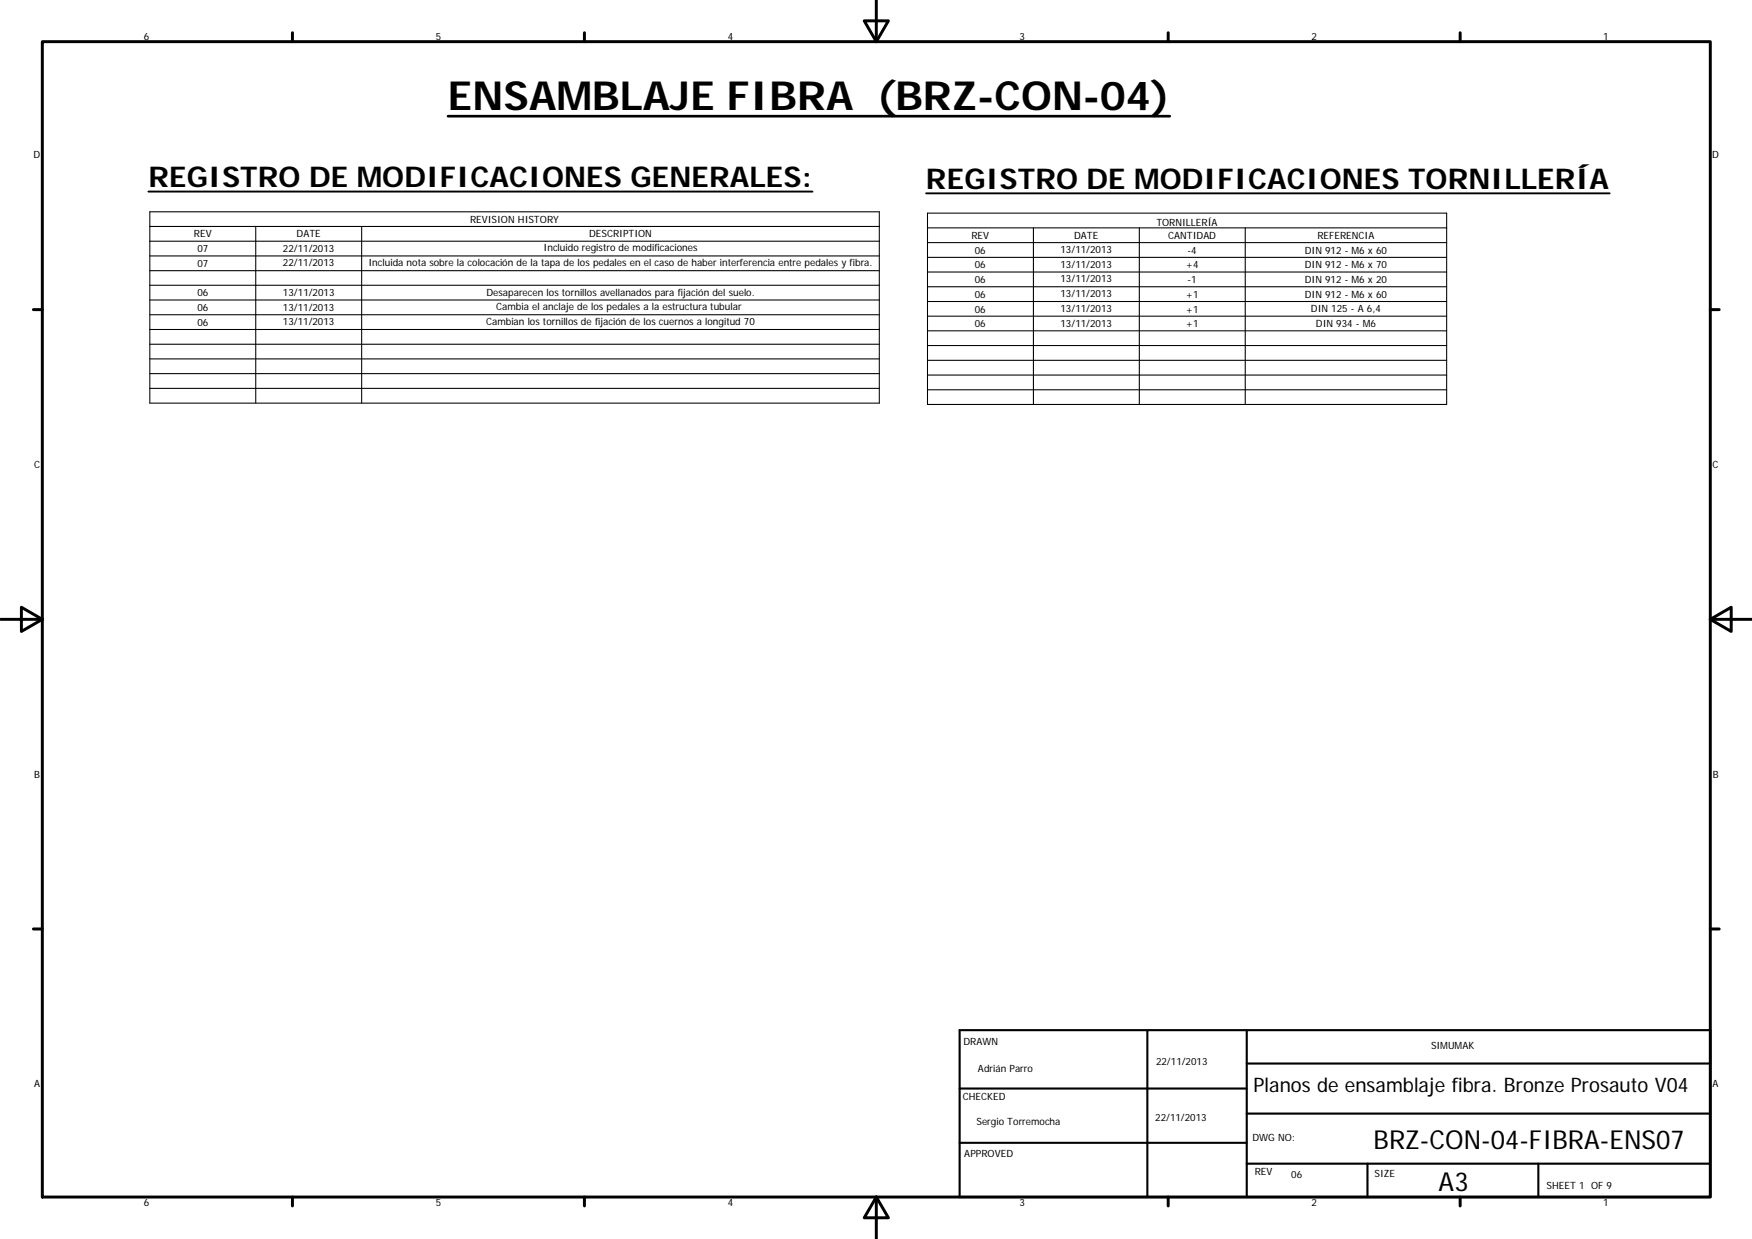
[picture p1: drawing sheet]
<svg xmlns="http://www.w3.org/2000/svg" width="420mm" height="297mm" viewBox="0 0 420 297" stroke-linecap="round" stroke-linejoin="round" font-family="sans-serif">
<defs><g id="words">
<text font-size="9.6" x="107.4" y="26.3">ENSAMBLAJE FIBRA (BRZ-CON-04)</text>
<g font-size="6.9">
<text x="35.6" y="44.8">REGISTRO DE MODIFICACIONES GENERALES:</text>
<text x="222.1" y="45.2">REGISTRO DE MODIFICACIONES TORNILLERÍA</text>
</g>
<g font-size="6.3">
<text x="329.4" y="275.4">BRZ-CON-04-FIBRA-ENS07</text>
<text x="345" y="285.6">A3</text>
</g>
<text font-size="4.8" x="300.6" y="261.8">Planos de ensamblaje fibra. Bronze Prosauto V04</text>
<g font-size="2.4">
<text x="34.5" y="9.6">6</text>
<text x="104.5" y="9.6">5</text>
<text x="174.5" y="9.6">4</text>
<text x="244.5" y="9.6">3</text>
<text x="314.5" y="9.6">2</text>
<text x="384.5" y="9.6">1</text>
<text x="8.1" y="38">D</text>
<text x="410.6" y="38">D</text>
<text x="112.7" y="53.4">REVISION HISTORY</text>
<text x="46.5" y="56.9">REV</text>
<text x="71.1" y="56.9">DATE</text>
<text x="141.3" y="56.9">DESCRIPTION</text>
<text x="233" y="57.3">REV</text>
<text x="257.6" y="57.3">DATE</text>
<text x="277.3" y="54.1">TORNILLERÍA</text>
<text x="280.2" y="57.3">CANTIDAD</text>
<text x="315.9" y="57.3">REFERENCIA</text>
<text x="47.3" y="60.5">07</text>
<text x="47.3" y="64">07</text>
<text x="67.8" y="60.3">22/11/2013</text>
<text x="67.8" y="63.9">22/11/2013</text>
<text x="88.4" y="63.9">Incluida nota sobre la colocación de la tapa de los pedales en el caso de haber interferencia entre pedales y fibra.</text>
<text x="130.4" y="60.3">Incluido registro de modificaciones</text>
<text x="233.8" y="60.8">06</text>
<text x="233.8" y="64.3">06</text>
<text x="254.3" y="60.6">13/11/2013</text>
<text x="254.3" y="64.2">13/11/2013</text>
<text x="284.4" y="64.3">+4</text>
<text x="284.8" y="60.8">-4</text>
<text x="312.9" y="64.3">DIN 912 - M6 x 70</text>
<text x="312.9" y="60.8">DIN 912 - M6 x 60</text>
<text x="47.3" y="71.1">06</text>
<text x="67.8" y="70.9">13/11/2013</text>
<text x="116.6" y="70.9">Desaparecen los tornillos avellanados para fijación del suelo.</text>
<text x="233.8" y="67.9">06</text>
<text x="233.8" y="71.4">06</text>
<text x="254.3" y="67.7">13/11/2013</text>
<text x="254.3" y="71.2">13/11/2013</text>
<text x="284.4" y="71.4">+1</text>
<text x="284.8" y="67.9">-1</text>
<text x="312.9" y="71.4">DIN 912 - M6 x 60</text>
<text x="312.9" y="67.9">DIN 912 - M6 x 20</text>
<text x="47.3" y="74.6">06</text>
<text x="67.8" y="74.4">13/11/2013</text>
<text x="67.8" y="78">13/11/2013</text>
<text x="116.6" y="78">Cambian los tornillos de fijación de los cuernos a longitud 70</text>
<text x="119" y="74.4">Cambia el anclaje de los pedales a la estructura tubular</text>
<text x="233.8" y="74.9">06</text>
<text x="254.3" y="74.8">13/11/2013</text>
<text x="284.4" y="74.9">+1</text>
<text x="314.4" y="74.7">DIN 125 - A 6,4</text>
<text x="47.3" y="78.1">06</text>
<text x="233.8" y="78.5">06</text>
<text x="254.3" y="78.3">13/11/2013</text>
<text x="284.4" y="78.5">+1</text>
<text x="315.6" y="78.5">DIN 934 - M6</text>
<text x="8.2" y="112.2">C</text>
<text x="410.7" y="112.2">C</text>
<text x="8.2" y="186.5">B</text>
<text x="410.7" y="186.5">B</text>
<text x="231.1" y="250.6">DRAWN</text>
<text x="343.2" y="251.5">SIMUMAK</text>
<text x="234.5" y="257.1">Adrián Parro</text>
<text x="277.3" y="255.3">22/11/2013</text>
<text x="8.2" y="260.7">A</text>
<text x="230.9" y="263.8">CHECKED</text>
<text x="410.7" y="260.7">A</text>
<text x="234.2" y="269.8">Sergio Torremocha</text>
<text x="277" y="268.8">22/11/2013</text>
<text x="300.3" y="273.6">DWG NO:</text>
<text x="231.3" y="277.4">APPROVED</text>
<text x="300.9" y="281.8">REV</text>
<text x="309.7" y="282.5">06</text>
<text x="329.6" y="282.2">SIZE</text>
<text x="370.9" y="285.1">SHEET 1 OF 9</text>
<text x="34.5" y="289.1">6</text>
<text x="104.5" y="289.1">5</text>
<text x="174.5" y="289.1">4</text>
<text x="244.5" y="289.1">3</text>
<text x="314.5" y="289.1">2</text>
<text x="384.5" y="289.1">1</text>
</g>
</g></defs>
<g fill="none" stroke="#000" stroke-width=".71">
<path d="M10.1 10h400.1v277h-400.1zM70.1 7.9v2.1M140.2 7.9v2.1M207.3 5h5.8l-2.9 5zM210.2 0v10M280.2 7.9v2.1M350.2 7.9v2.1M8 74.2h2.1M410.2 74.2h2.1M.2 148.5h9.9M5.1 145.6l5 2.9-5 2.9zM410.2 148.5l5-2.9v5.8z"/>
<path d="M410.2 148.5h9.9M8 222.7h2.1M410.2 222.7h2.1M70.1 287v2.1M140.2 287v2.1M210.2 287l2.9 5h-5.8zM210.2 287v10M280.2 287v2.1M350.2 287v2.1"/>
</g>
<path d="M230.1 247h180.1v40h-180.1zM275.2 247v40M299 255h111.2M299 247v40M230.1 274h68.9M230.1 261h68.9M299 279h111.2M299 267h111.2M327.9 279v8M368.9 279v8" fill="none" stroke="#000" stroke-width=".51"/>
<path d="M107.4 27.9h173.1" fill="none" stroke="#000" stroke-width=".63"/>
<path d="M35.6 45.9h159.2M222.1 46.4h163.9" fill="none" stroke="#000" stroke-width=".46"/>
<g fill="none" stroke="#000" stroke-width=".25">
<path d="M35.9 50.8h175v45.8h-175zM35.9 54.3h175M35.9 57.8h175M61.3 54.3v42.3M86.7 54.3v42.3M222.4 51.1h124.5v45.9h-124.5zM222.4 54.6h124.5M222.4 58.2h124.5M247.8 54.6v42.4M273.2 54.6v42.4M298.6 54.6v42.4M35.9 61.4h175"/>
<path d="M35.9 64.9h175M35.9 68.4h175M35.9 71.9h175M35.9 75.5h175M35.9 79h175M222.4 61.7h124.5M222.4 65.2h124.5M222.4 68.7h124.5M222.4 72.3h124.5M222.4 75.8h124.5M222.4 79.3h124.5M35.9 82.5h175"/>
<path d="M35.9 86h175M35.9 89.6h175M35.9 93.1h175M222.4 82.8h124.5M222.4 86.4h124.5M222.4 89.9h124.5M222.4 93.5h124.5"/>
</g>
<use href="#words"/>
</svg>
